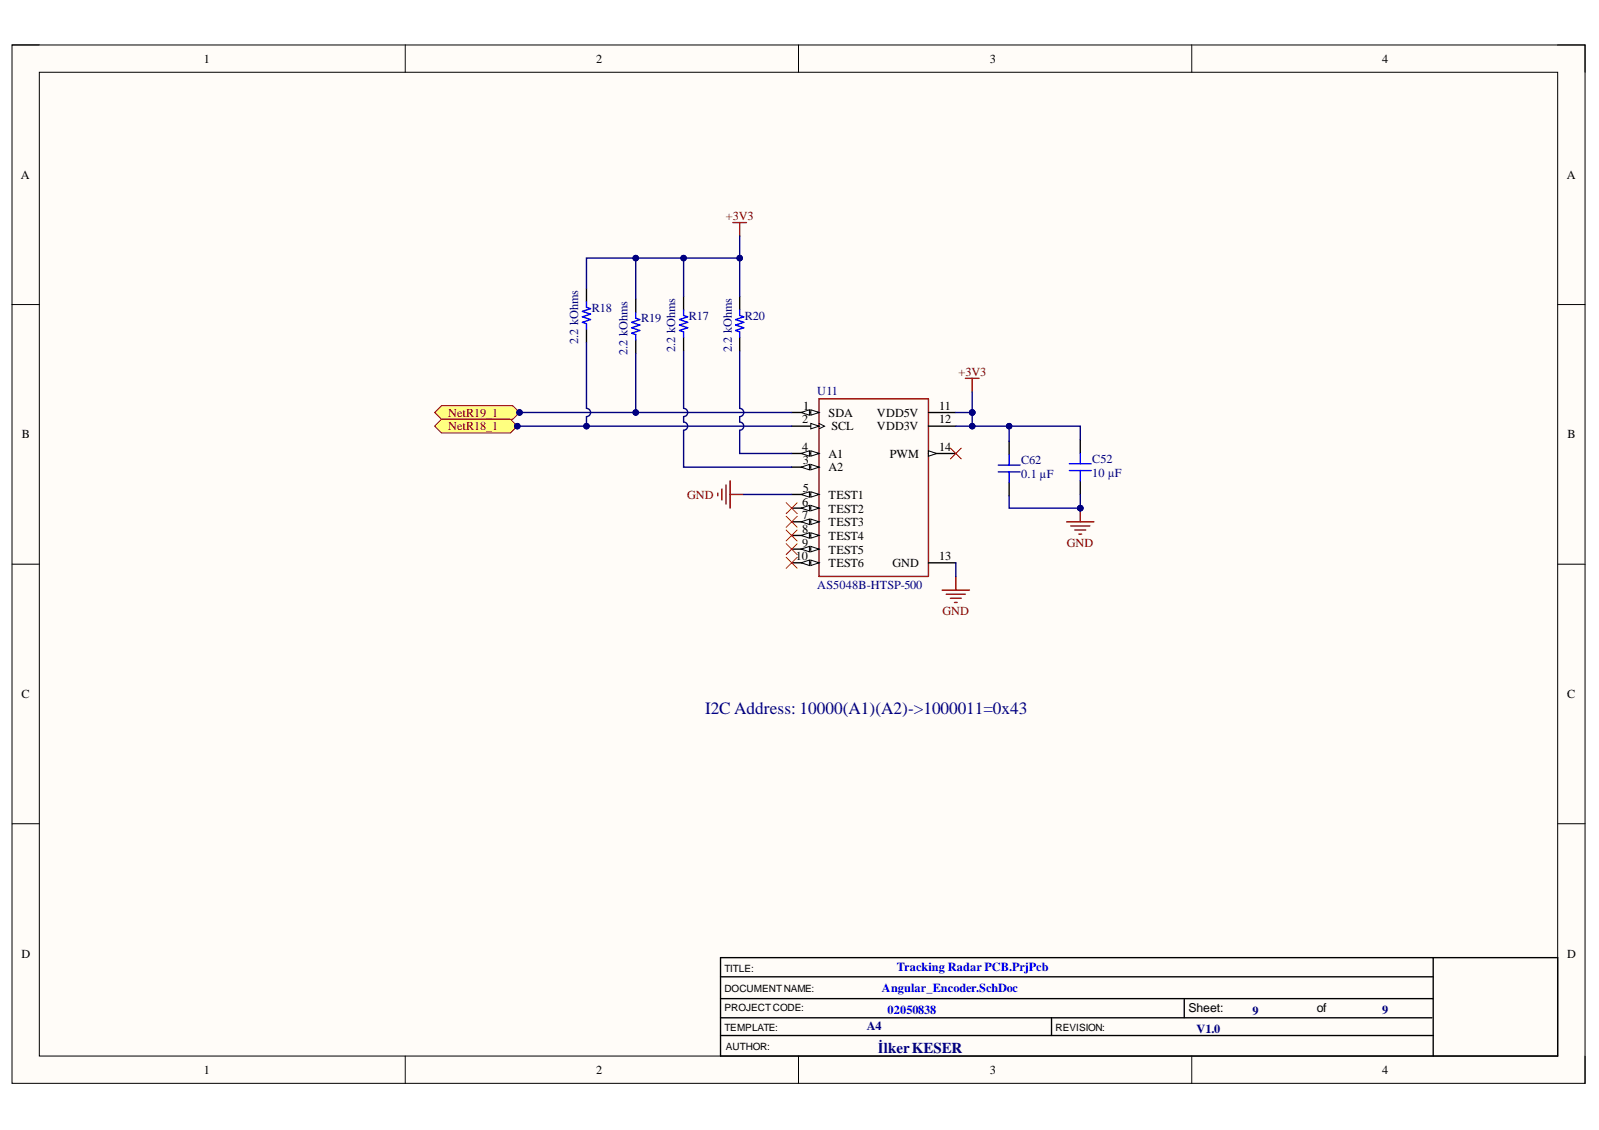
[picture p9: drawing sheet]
<svg xmlns="http://www.w3.org/2000/svg" width="297mm" height="210mm" viewBox="0 0 297 210" stroke-linecap="round" stroke-linejoin="round" font-family="sans-serif">
<defs><g id="words">
<text font-size="3.2" fill="#000080" x="131" y="132.6">I2C Address: 10000(A1)(A2)-&gt;1000011=0x43</text>
<text font-size="2.8" fill="#000080" x="163.1" y="195.6">İlkerKESER</text>
<g font-size="2.3">
<text x="37.9" y="11.7">1</text>
<text x="110.7" y="11.7">2</text>
<text x="183.9" y="11.7">3</text>
<text x="256.8" y="11.7">4</text>
<text x="3.9" y="33.3">A</text>
<text x="291" y="33.3">A</text>
<text x="149.2" y="76.1">1</text>
<text x="153.9" y="77.4">SDA</text>
<text x="162.9" y="77.4">VDD5V</text>
<text x="174.5" y="76.1">11</text>
<text x="4.1" y="81.4">B</text>
<text x="149" y="83.7">4</text>
<text x="149" y="78.7">2</text>
<text x="154.4" y="79.9">SCL</text>
<text x="162.9" y="79.9">VDD3V</text>
<text x="174.5" y="83.7">14</text>
<text x="174.5" y="78.7">12</text>
<text x="291.2" y="81.4">B</text>
<text x="149.1" y="86.3">3</text>
<text x="153.9" y="87.5">A2</text>
<text x="153.9" y="85">A1</text>
<text x="165.3" y="85">PWM</text>
<text x="149" y="93.9">6</text>
<text x="149.1" y="91.4">5</text>
<text x="153.9" y="95.2">TEST2</text>
<text x="153.9" y="92.7">TEST1</text>
<text x="149" y="101.5">9</text>
<text x="149" y="99">8</text>
<text x="149" y="96.5">7</text>
<text x="153.9" y="100.3">TEST4</text>
<text x="153.9" y="97.7">TEST3</text>
<text x="147.8" y="104.1">10</text>
<text x="153.9" y="105.3">TEST6</text>
<text x="153.9" y="102.8">TEST5</text>
<text x="165.8" y="105.3">GND</text>
<text x="174.5" y="104.1">13</text>
<text x="4" y="129.7">C</text>
<text x="291.1" y="129.7">C</text>
<text x="4" y="177.9">D</text>
<text x="291.1" y="177.9">D</text>
<text x="220.8" y="188.1">Sheet:</text>
<text x="244.6" y="188.1">of</text>
<text x="37.9" y="199.5">1</text>
<text x="110.7" y="199.5">2</text>
<text x="183.9" y="199.5">3</text>
<text x="256.8" y="199.5">4</text>
</g>
<g font-size="2.3" fill="#800000">
<text x="134.8" y="40.9">+3V3</text>
<text x="178" y="69.8">+3V3</text>
<text x="83.2" y="77.4">NetR19_1</text>
<text x="83.2" y="79.9">NetR18_1</text>
<text x="127.6" y="92.7">GND</text>
<text x="198.2" y="101.5">GND</text>
<text x="175.1" y="114.2">GND</text>
</g>
<g font-size="2.3" fill="#000080">
<text x="110" y="57.9">R18</text>
<text x="119.1" y="59.9">R19</text>
<text x="128" y="59.4">R17</text>
<text x="138.4" y="59.4">R20</text>
<text x="107.4" y="64" transform="rotate(-90 107.4 64)">2.2 kOhms</text>
<text x="116.6" y="66" transform="rotate(-90 116.6 66)">2.2 kOhms</text>
<text x="125.4" y="65.5" transform="rotate(-90 125.4 65.5)">2.2 kOhms</text>
<text x="135.9" y="65.5" transform="rotate(-90 135.9 65.5)">2.2 kOhms</text>
<text x="151.8" y="73.3">U11</text>
<text x="189.7" y="88.9">0.1 µF</text>
<text x="189.7" y="86.3">C62</text>
<text x="202.9" y="88.5">10 µF</text>
<text x="202.9" y="86">C52</text>
<text x="151.8" y="109.4">AS5048B-HTSP-500</text>
<text x="161" y="191.4">A4</text>
<text x="222.3" y="191.9">V1.0</text>
<text x="232.7" y="188.6">9</text>
<text x="256.8" y="188.3">9</text>
</g>
<g font-size="2.3" fill="#00f">
<text x="163.8" y="184.3">Angular_Encoder.SchDoc</text>
<text x="166.6" y="180.5">Tracking Radar PCB.PrjPcb</text>
<text x="164.8" y="188.3">02050838</text>
</g>
<g font-size="1.9">
<text x="134.6" y="180.5">TITLE:</text>
<text x="134.6" y="184.3">DOCUMENT NAME:</text>
<text x="134.6" y="187.9">PROJECT CODE:</text>
<text x="134.6" y="191.5">TEMPLATE:</text>
<text x="196.1" y="191.5">REVISION:</text>
<text x="134.8" y="195.1">AUTHOR:</text>
</g>
</g></defs>
<path d="M2.2 8.4h292.2v192.8h-292.2z" fill-rule="evenodd" fill="#fffcf8"/>
<path d="M2.2 8.4h292.2v192.8h-292.2z" fill="none" stroke="#000" stroke-width=".19"/>
<path d="M7.3 13.4h282.1v182.8h-282.1z" fill-rule="evenodd" fill="#fffcf8"/>
<g fill="none" stroke="#000" stroke-width=".19">
<path d="M2.2 8.3h5.1M7.3 13.4h282.1v182.8h-282.1zM75.3 8.3v5.1M148.3 8.3v5.1M221.4 8.4v5M289.4 8.4h5v5M2.2 56.6h5.1M289.4 56.6h5M2.2 104.8h5.1M289.4 104.8h5M2.2 153h5.1M289.4 153h5"/>
<path d="M75.3 196.2v5M148.3 196.2v5M221.4 196.2v5M294.4 196.2v5"/>
</g>
<g fill="none" stroke="#000" stroke-width=".25">
<path d="M108.9 53.5v2.6M118.1 55.6v2.5M108.9 61.1v2.6M118.1 63.2v2.5M187.5 82v2.5M187.5 89.6v2.5M133.8 177.9h155.6v18.3h-155.6zM266.2 177.9v18.3M133.8 181.4h132.4M133.8 185.5h132.4M133.8 189.1h132.2M133.8 192.4h132.4"/>
<path d="M195.3 189.1v3.3M220 185.5v3.6"/>
</g>
<path d="M136.1 41.3h2.6M137.4 41.3v2.6M175 109.6h5.1M175.8 110.4h3.5M176.5 111.1h2.1M177.3 111.9h.5M177.6 107.1v2.5" fill="none" stroke="#800000" stroke-width=".25"/>
<path d="M108.9 56.1v1l.8 .2-1.5 .5 1.5 .5-1.5 .6 1.5 .5-1.5 .5 .7 .2v1M118.1 58.1v1l.8 .3-1.6 .5 1.6 .5-1.6 .5 1.6 .5-1.6 .5 .8 .3v1M185.4 86.4h4.1M185.4 87.7h4.1M187.5 84.5v1.9M187.5 87.7v1.9" fill="none" stroke="#00f" stroke-width=".25"/>
<path d="M80.7 76.6l1.3-1.2h13.2l1.3 1.2-1.3 1.3h-13.2z" fill-rule="evenodd" fill="#ffff80"/>
<path d="M80.7 76.6l1.3-1.2h13.2l1.3 1.2-1.3 1.3h-13.2z" fill="none" stroke="#800000" stroke-width=".19"/>
<circle cx="96.5" cy="76.6" r=".51" fill="#000080"/>
<circle cx="96.5" cy="76.6" r=".51" fill="none" stroke="#000080" stroke-width=".19"/>
<path d="M80.7 79.2l1.3-1.3h12.8l1.3 1.3-1.3 1.2h-12.8z" fill-rule="evenodd" fill="#ffff80"/>
<path d="M80.7 79.2l1.3-1.3h12.8l1.3 1.3-1.3 1.2h-12.8z" fill="none" stroke="#800000" stroke-width=".19"/>
<circle cx="96.1" cy="79.2" r=".51" fill="#000080"/>
<circle cx="96.1" cy="79.2" r=".51" fill="none" stroke="#000080" stroke-width=".19"/>
<path d="M152.1 74.1h20.4v33h-20.4z" fill="none" stroke="#980000" stroke-width=".25"/>
<path d="M172.5 84.2h5.1M172.5 104.5h5.1" fill="none" stroke="#000" stroke-width=".25"/>
<path d="M172.5 83.7l1.5 .5-1.5 .5z" fill="#f8fcff"/>
<path d="M172.5 83.7l1.5 .5-1.5 .5z" fill="none" stroke="#000" stroke-width=".19"/>
<path d="M172.5 79.2h5.1M172.5 76.6h5.1M147.1 104.5h5" fill="none" stroke="#000" stroke-width=".25"/>
<path d="M150.6 104l1.5 .5-1.5 .5z" fill="#f8fcff"/>
<path d="M150.6 104l1.5 .5-1.5 .5z" fill="none" stroke="#000" stroke-width=".19"/>
<path d="M148.8 104.5l1.6-.5v1z" fill="#f8fcff"/>
<path d="M148.8 104.5l1.6-.5v1z" fill="none" stroke="#000" stroke-width=".19"/>
<path d="M147.1 102h5" fill="none" stroke="#000" stroke-width=".25"/>
<path d="M150.6 101.5l1.5 .5-1.5 .5z" fill="#f8fcff"/>
<path d="M150.6 101.5l1.5 .5-1.5 .5z" fill="none" stroke="#000" stroke-width=".19"/>
<path d="M148.8 102l1.6-.5v1z" fill="#f8fcff"/>
<path d="M148.8 102l1.6-.5v1z" fill="none" stroke="#000" stroke-width=".19"/>
<path d="M147.1 99.5h5" fill="none" stroke="#000" stroke-width=".25"/>
<path d="M150.6 99l1.5 .5-1.5 .5z" fill="#f8fcff"/>
<path d="M150.6 99l1.5 .5-1.5 .5z" fill="none" stroke="#000" stroke-width=".19"/>
<path d="M148.8 99.5l1.6-.5v1z" fill="#f8fcff"/>
<path d="M148.8 99.5l1.6-.5v1z" fill="none" stroke="#000" stroke-width=".19"/>
<path d="M147.1 96.9h5" fill="none" stroke="#000" stroke-width=".25"/>
<path d="M150.6 96.4l1.5 .5-1.5 .5z" fill="#f8fcff"/>
<path d="M150.6 96.4l1.5 .5-1.5 .5z" fill="none" stroke="#000" stroke-width=".19"/>
<path d="M148.8 96.9l1.6-.5v1z" fill="#f8fcff"/>
<path d="M148.8 96.9l1.6-.5v1z" fill="none" stroke="#000" stroke-width=".19"/>
<path d="M147.1 94.4h5" fill="none" stroke="#000" stroke-width=".25"/>
<path d="M150.6 93.9l1.5 .5-1.5 .5z" fill="#f8fcff"/>
<path d="M150.6 93.9l1.5 .5-1.5 .5z" fill="none" stroke="#000" stroke-width=".19"/>
<path d="M148.8 94.4l1.6-.5v1z" fill="#f8fcff"/>
<path d="M148.8 94.4l1.6-.5v1z" fill="none" stroke="#000" stroke-width=".19"/>
<path d="M147.1 91.8h5" fill="none" stroke="#000" stroke-width=".25"/>
<path d="M150.6 91.3l1.5 .5-1.5 .6z" fill="#f8fcff"/>
<path d="M150.6 91.3l1.5 .5-1.5 .6z" fill="none" stroke="#000" stroke-width=".19"/>
<path d="M148.8 91.8l1.6-.5v1.1z" fill="#f8fcff"/>
<path d="M148.8 91.8l1.6-.5v1.1z" fill="none" stroke="#000" stroke-width=".19"/>
<path d="M147.1 86.8h5" fill="none" stroke="#000" stroke-width=".25"/>
<path d="M150.6 86.3l1.5 .5-1.5 .5z" fill="#f8fcff"/>
<path d="M150.6 86.3l1.5 .5-1.5 .5z" fill="none" stroke="#000" stroke-width=".19"/>
<path d="M148.8 86.8l1.6-.5v1z" fill="#f8fcff"/>
<path d="M148.8 86.8l1.6-.5v1z" fill="none" stroke="#000" stroke-width=".19"/>
<path d="M147.1 84.2h5" fill="none" stroke="#000" stroke-width=".25"/>
<path d="M150.6 83.7l1.5 .5-1.5 .5z" fill="#f8fcff"/>
<path d="M150.6 83.7l1.5 .5-1.5 .5z" fill="none" stroke="#000" stroke-width=".19"/>
<path d="M148.8 84.2l1.6-.5v1z" fill="#f8fcff"/>
<path d="M148.8 84.2l1.6-.5v1z" fill="none" stroke="#000" stroke-width=".19"/>
<path d="M147.1 79.2h5" fill="none" stroke="#000" stroke-width=".25"/>
<path d="M150.6 78.7l1.5 .5-1.5 .5z" fill="#f8fcff"/>
<path d="M150.6 78.7l1.5 .5-1.5 .5zM152.1 78.7l1.1 .5-1.1 .5" fill="none" stroke="#000" stroke-width=".19"/>
<path d="M147.1 76.6h5" fill="none" stroke="#000" stroke-width=".25"/>
<path d="M150.6 76.1l1.5 .5-1.5 .5z" fill="#f8fcff"/>
<path d="M150.6 76.1l1.5 .5-1.5 .5z" fill="none" stroke="#000" stroke-width=".19"/>
<path d="M148.8 76.6l1.6-.5v1z" fill="#f8fcff"/>
<path d="M148.8 76.6l1.6-.5v1z" fill="none" stroke="#000" stroke-width=".19"/>
<path d="M179.3 70.3h2.6M180.6 70.3v2.5M198.1 96.9h5.1M198.9 97.7h3.6M199.7 98.5h2M200.4 99.2h.5M200.7 94.4v2.5" fill="none" stroke="#800000" stroke-width=".25"/>
<path d="M200.7 81.7v2.5M200.7 89.3v2.6" fill="none" stroke="#000" stroke-width=".25"/>
<path d="M198.6 86.1h4.1M198.6 87.4h4.1M200.7 84.2v1.9M200.7 87.4v1.9" fill="none" stroke="#00f" stroke-width=".25"/>
<circle cx="200.7" cy="94.4" r=".51" fill="#000080"/>
<circle cx="200.7" cy="94.4" r=".51" fill="none" stroke="#000080" stroke-width=".19"/>
<path d="M176.5 83.2l2.1 2.1M178.6 83.2l-2.1 2.1" fill="none" stroke="#f00" stroke-width=".19"/>
<path d="M133.3 91.6v.5M134.1 90.8v2.1M134.9 90.1v3.5M135.6 89.3v5.1M135.6 91.8h2.6" fill="none" stroke="#800000" stroke-width=".25"/>
<path d="M177.6 76.6h3" fill="none" stroke="#000080" stroke-width=".25"/>
<circle cx="180.6" cy="76.6" r=".51" fill="#000080"/>
<circle cx="180.6" cy="76.6" r=".51" fill="none" stroke="#000080" stroke-width=".19"/>
<path d="M180.6 76.6v2.6h-3" fill="none" stroke="#000080" stroke-width=".25"/>
<circle cx="180.6" cy="76.6" r=".51" fill="#000080"/>
<circle cx="180.6" cy="76.6" r=".51" fill="none" stroke="#000080" stroke-width=".19"/>
<circle cx="180.6" cy="79.2" r=".51" fill="#000080"/>
<circle cx="180.6" cy="79.2" r=".51" fill="none" stroke="#000080" stroke-width=".19"/>
<path d="M180.6 72.8v3.8" fill="none" stroke="#000080" stroke-width=".25"/>
<circle cx="180.6" cy="76.6" r=".51" fill="#000080"/>
<circle cx="180.6" cy="76.6" r=".51" fill="none" stroke="#000080" stroke-width=".19"/>
<path d="M180.6 79.2h6.9v2.8" fill="none" stroke="#000080" stroke-width=".25"/>
<circle cx="180.6" cy="79.2" r=".51" fill="#000080"/>
<circle cx="180.6" cy="79.2" r=".51" fill="none" stroke="#000080" stroke-width=".19"/>
<circle cx="187.5" cy="79.2" r=".51" fill="#000080"/>
<circle cx="187.5" cy="79.2" r=".51" fill="none" stroke="#000080" stroke-width=".19"/>
<path d="M187.5 79.2h13.2v2.5M177.6 104.5v2.6" fill="none" stroke="#000080" stroke-width=".25"/>
<circle cx="187.5" cy="79.2" r=".51" fill="#000080"/>
<circle cx="187.5" cy="79.2" r=".51" fill="none" stroke="#000080" stroke-width=".19"/>
<path d="M200.7 91.9v2.5" fill="none" stroke="#000080" stroke-width=".25"/>
<circle cx="200.7" cy="94.4" r=".51" fill="#000080"/>
<circle cx="200.7" cy="94.4" r=".51" fill="none" stroke="#000080" stroke-width=".19"/>
<path d="M187.5 92.1v2.3h13.2" fill="none" stroke="#000080" stroke-width=".25"/>
<circle cx="200.7" cy="94.4" r=".51" fill="#000080"/>
<circle cx="200.7" cy="94.4" r=".51" fill="none" stroke="#000080" stroke-width=".19"/>
<path d="M96.4 76.6h50.7" fill="none" stroke="#000080" stroke-width=".25"/>
<circle cx="118.1" cy="76.6" r=".51" fill="#000080"/>
<circle cx="118.1" cy="76.6" r=".51" fill="none" stroke="#000080" stroke-width=".19"/>
<circle cx="96.5" cy="76.6" r=".51" fill="#000080"/>
<circle cx="96.5" cy="76.6" r=".51" fill="none" stroke="#000080" stroke-width=".19"/>
<path d="M96 79.2h51.1" fill="none" stroke="#000080" stroke-width=".25"/>
<circle cx="108.9" cy="79.2" r=".51" fill="#000080"/>
<circle cx="108.9" cy="79.2" r=".51" fill="none" stroke="#000080" stroke-width=".19"/>
<circle cx="96.1" cy="79.2" r=".51" fill="#000080"/>
<circle cx="96.1" cy="79.2" r=".51" fill="none" stroke="#000080" stroke-width=".19"/>
<path d="M108.9 63.7v12.2a.76 .76 0 0 1 .8 .7 .76 .76 0 0 1-.8 .8v1.8M138.2 91.8h8.9" fill="none" stroke="#000080" stroke-width=".25"/>
<path d="M146 93.4l2.1 2M146 95.9l2.1 2M146 98.4l2.1 2.1M148.1 93.4l-2.1 2M148.1 95.9l-2.1 2M148.1 98.4l-2.1 2.1M146 101l2.1 2M146 103.5l2.1 2.1M148.1 101l-2.1 2M148.1 103.5l-2.1 2.1" fill="none" stroke="#f00" stroke-width=".19"/>
<circle cx="108.9" cy="79.2" r=".51" fill="#000080"/>
<circle cx="108.9" cy="79.2" r=".51" fill="none" stroke="#000080" stroke-width=".19"/>
<path d="M118.1 65.7v10.9" fill="none" stroke="#000080" stroke-width=".25"/>
<circle cx="118.1" cy="76.6" r=".51" fill="#000080"/>
<circle cx="118.1" cy="76.6" r=".51" fill="none" stroke="#000080" stroke-width=".19"/>
<path d="M118.1 47.9v7.7" fill="none" stroke="#000080" stroke-width=".25"/>
<circle cx="118.1" cy="47.9" r=".51" fill="#000080"/>
<circle cx="118.1" cy="47.9" r=".51" fill="none" stroke="#000080" stroke-width=".19"/>
<path d="M127 55v2.6M127 62.7v2.5" fill="none" stroke="#000" stroke-width=".25"/>
<path d="M127 57.6v1l.7 .3-1.5 .5 1.5 .5-1.5 .5 1.5 .5-1.5 .5 .8 .2v1.1" fill="none" stroke="#00f" stroke-width=".25"/>
<path d="M137.4 43.9v4h-28.5v5.6" fill="none" stroke="#000080" stroke-width=".25"/>
<circle cx="118.1" cy="47.9" r=".51" fill="#000080"/>
<circle cx="118.1" cy="47.9" r=".51" fill="none" stroke="#000080" stroke-width=".19"/>
<circle cx="127" cy="47.9" r=".51" fill="#000080"/>
<circle cx="127" cy="47.9" r=".51" fill="none" stroke="#000080" stroke-width=".19"/>
<circle cx="137.4" cy="47.9" r=".51" fill="#000080"/>
<circle cx="137.4" cy="47.9" r=".51" fill="none" stroke="#000080" stroke-width=".19"/>
<path d="M137.4 55v2.6M137.4 62.7v2.5" fill="none" stroke="#000" stroke-width=".25"/>
<path d="M137.4 57.6v1l.8 .3-1.6 .5 1.6 .5-1.6 .5 1.6 .5-1.6 .5 .8 .2v1.1" fill="none" stroke="#00f" stroke-width=".25"/>
<path d="M137.4 47.9v7.1" fill="none" stroke="#000080" stroke-width=".25"/>
<circle cx="137.4" cy="47.9" r=".51" fill="#000080"/>
<circle cx="137.4" cy="47.9" r=".51" fill="none" stroke="#000080" stroke-width=".19"/>
<path d="M127 47.9v7.1" fill="none" stroke="#000080" stroke-width=".25"/>
<circle cx="127" cy="47.9" r=".51" fill="#000080"/>
<circle cx="127" cy="47.9" r=".51" fill="none" stroke="#000080" stroke-width=".19"/>
<path d="M127 65.2v10.7a.76 .76 0 0 1 .7 .7 .76 .76 0 0 1-.7 .8v1a.76 .76 0 0 1 .7 .8 .76 .76 0 0 1-.7 .7v6.9h20.1M137.4 65.2v10.7a.76 .76 0 0 1 .8 .7 .76 .76 0 0 1-.8 .8v1a.76 .76 0 0 1 .8 .8 .76 .76 0 0 1-.8 .7v4.3h9.7" fill="none" stroke="#000080" stroke-width=".25"/>
<use href="#words"/>
</svg>
